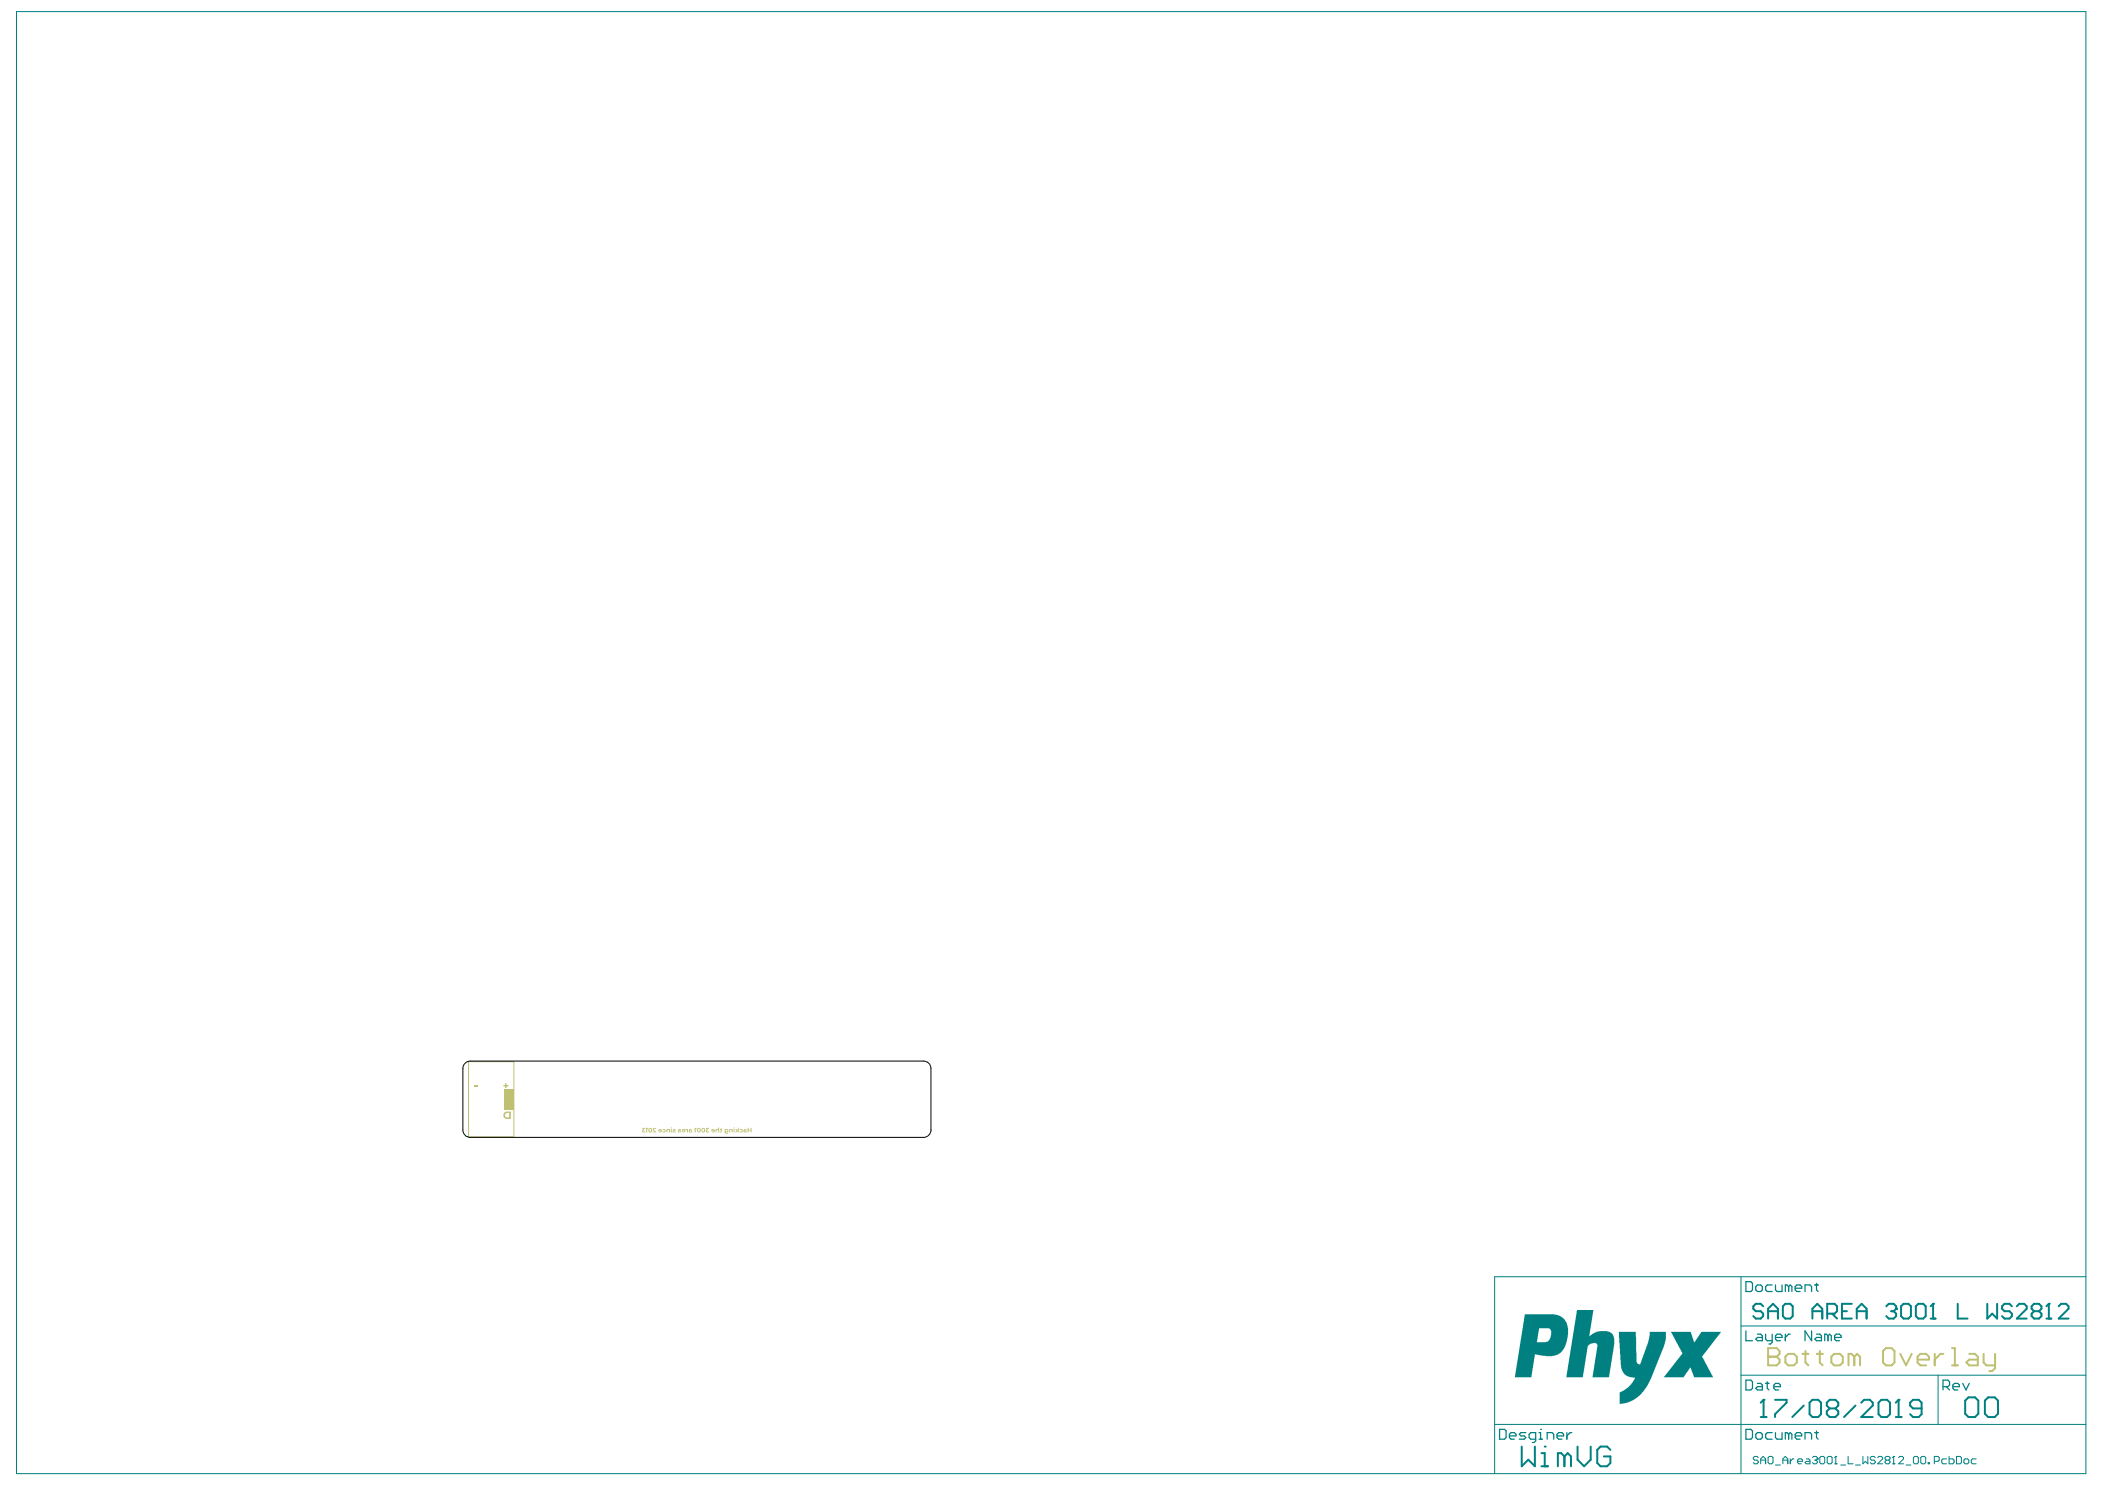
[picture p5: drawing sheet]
<svg xmlns="http://www.w3.org/2000/svg" width="297mm" height="210mm" viewBox="0 0 297 210" stroke-linecap="round" stroke-linejoin="round" font-family="sans-serif">
<g fill="#008080">
<path d="M228.4 187.9h2.4l.1 4.2 .1 .2 .3 .2 .2-.1 1.1-3.1 .2-1.4h2.3v1l-.4 1.3-1.9 4.6-.7 1.3-1.1 1.1-.9 .5-.8 .3-.7 .1v-1.2a.45 .45 0 0 1 .4-.6l.7-.5 .5-.6 .5-.9h-.6l-.6-.2-.4-.4-.2-.4-.2-.7z"/>
<path d="M235.8 187.9h2.8l.4 1.4 .2-.1 .9-1.3h2.8l-2.7 3.4 1.5 3h-2.6l-.5-1.4h-.1l-.9 1.4h-2.8l2.3-3.1a.34 .34 0 0 0 .1-.5z"/>
<path d="M222.5 184.8h2.4l-.6 3.7 .7-.5 .7-.2h1.3l.4 .2 .3 .4 .1 .4v.9l-.8 4.6h-2.3l.7-4.2a.5 .5 0 0 0-.2-.7l-.6 .1-.3 .2a.59 .59 0 0 0-.3 .6l-.7 4h-2.3z"/>
<path d="M215.2 185.4h4.1l.9 .3 .6 .5 .4 .7 .1 .4-.1 1.4-.2 .8-.3 .7-.3 .5-.5 .4-.9 .2h-.9l-1.5-.2-.5 3.2h-2.4zM217.2 187.4l-.3 1.9h1.2l.3-.1 .4-.5 .1-.7a.56 .56 0 0 0-.3-.6z"/>
</g>
<g fill="none" stroke="#008080" stroke-width=".14">
<path d="M2.3 1.6h292v206.3h-292zM245.7 180.1v27.8M245.7 194h48.6M245.7 187h48.6M273.5 194v6.9M294.3 180.1h-83.4v27.8M210.9 200.9h83.4M248.1 205.6l-.2-.2h-.3l-.2 .2v.2l.2 .2h.3l.2 .1v.2l-.2 .2h-.3l-.2-.2M248.5 206h.6M248.5 206.5v-.7l.3-.4 .3 .4v.7M249.5 205.6l.2-.2h.3l.2 .2v.7l-.2 .2h-.3l-.2-.2zM250.5 206.7h.7"/>
<path d="M251.6 206h.7M251.6 206.5v-.7l.3-.4 .4 .4v.7M252.6 205.8v.7M253.1 205.8h-.1l-.4 .3M253.7 206.1h.7v-.1l-.2-.2h-.4l-.1 .2v.3l.1 .2h.4M254.9 205.8h.3l.2 .2v.5h-.5l-.2-.2 .2-.2h.5M255.8 205.6l.1-.2h.4l.1 .2v.2M256.1 206h.2M256.3 206l.1 .1v.2l-.1 .2h-.4l-.1-.2M256.4 205.8h.1M256.4 205.8l-.1 .2M256.8 205.6l.2-.2h.3l.2 .2v.7l-.2 .2h-.3l-.2-.2z"/>
<path d="M257.8 205.6l.2-.2h.4l.1 .2v.7l-.1 .2h-.4l-.2-.2zM258.9 206.5h.3M259.1 205.4h.1M259.1 205.4v1.1M259.1 205.4l-.2 .2M259.7 206.7h.7M260.8 205.4v1.1h.7M261.8 206.7h.7M262.9 205.4v1.1l.3-.4 .4 .4v-1.1M264.6 205.6l-.2-.2h-.3l-.2 .2v.2l.2 .2h.3l.2 .1v.2l-.2 .2h-.3l-.2-.2M265 205.6l.1-.2h.4l.2 .2v.2l-.7 .7h.7M266.2 206l-.2-.2v-.2l.2-.2h.3l.2 .2v.2l-.2 .2"/>
<path d="M266.2 206h.3M266.2 206l-.2 .1v.2l.2 .2h.3l.2-.2v-.2l-.2-.1M267 206.5h.4M267.2 205.4h.1M267.2 205.4v1.1M267.2 205.4l-.2 .2M267.9 205.6l.2-.2h.3l.2 .2v.2l-.7 .7h.7M269 206.7h.7M270 205.6l.2-.2h.3l.2 .2v.7l-.2 .2h-.3l-.2-.2zM271 205.6l.2-.2h.4l.1 .2v.7l-.1 .2h-.4l-.2-.2zM272.1 206.3h.2v.2h-.2zM273 206.1h.5l.1-.1v-.4l-.1-.2h-.5v1.1"/>
<path d="M274.7 205.8h-.5l-.2 .2v.3l.2 .2h.5M275 205.4v1.1h.6l.1-.2v-.3l-.1-.2h-.6M276.1 205.4h.5l.2 .2v.7l-.2 .2h-.5zM277.1 206l.2-.2h.3l.2 .2v.3l-.2 .2h-.3l-.2-.2zM278.9 205.8h-.6l-.1 .2v.3l.1 .2h.6"/>
</g>
<g fill="none" stroke="#008080" stroke-width=".17">
<path d="M246.4 194.7h.7l.2 .2v.9l-.2 .3h-.7zM246.4 180.8h.7l.2 .2v1l-.2 .2h-.7zM246.4 187.7v1.4h.9M247.8 181.5l.2-.2h.5l.2 .2v.5l-.2 .2h-.5l-.2-.2zM248 195.1h.5l.2 .3v.7h-.7l-.2-.3 .2-.2h.7M248 188.2h.5l.2 .2v.7h-.7l-.2-.2 .2-.2h.7M249.1 195.1h.5M249.1 188.2v.7l.3 .2h.7M249.4 194.9v.9l.2 .3M250.1 181.3h-.7l-.3 .2v.5l.3 .2h.7M250.1 188.2v1.2l-.3 .2h-.2M250.3 195.6h.9v-.2l-.2-.3h-.5l-.2 .3v.4l.2 .3h.5"/>
<path d="M250.5 188.7h1v-.3l-.3-.2h-.4l-.3 .2v.5l.3 .2h.4M250.5 181.3v.7l.3 .2h.7v-.9M251.9 188.2v.9M252.4 181.5l-.2-.2h-.3v.9M252.4 181.5l.2-.2 .3 .2v.7M252.4 181.5v.7M252.6 188.2h-.2l-.5 .5M253.3 181.7h.9v-.2l-.2-.2h-.4l-.3 .2v.5l.3 .2h.4M254.7 182.2v-.9h.7l.2 .2v.7M255.6 187.7v1.4l-.9-1.4v1.4M256.1 181.3h.5M256.3 188.2h.5l.2 .2v.7h-.7l-.2-.2 .2-.2h.7"/>
<path d="M256.3 181v1l.3 .2M258 188.4l-.3-.2h-.2v.9M258 188.4v.7M258 188.4l.2-.2 .2 .2v.7M258.9 188.7h.9v-.3l-.2-.2h-.5l-.2 .2v.5l.2 .2h.5M274.2 195.6h.7l.2-.2v-.5l-.2-.2h-.7v1.4M274.6 195.6l.5 .5M275.6 195.6h.9v-.2l-.2-.3h-.5l-.2 .3v.4l.2 .3h.5M277 195.1l.4 1 .5-1M211.6 201.6h.7l.2 .3v.9l-.2 .2h-.7zM213 202.6h.9v-.3l-.2-.2h-.5l-.2 .2v.5l.2 .2h.5M215.3 202.1h-.7l-.2 .2 .2 .3h.5l.2 .2-.2 .2h-.7"/>
<path d="M216.7 203h-.7l-.2-.2v-.5l.2-.2h.7v1.1l-.2 .3h-.3M217.2 203h.4M217.2 202.1h.2v.9M217.4 201.6h.1M218.3 203v-.9h.7l.3 .2v.7M219.7 202.6h.9v-.3l-.2-.2h-.5l-.2 .2v.5l.2 .2h.5M221.1 202.1v.9M221.8 202.1h-.2l-.5 .5M246.4 201.6h.7l.2 .3v.9l-.2 .2h-.7zM247.8 202.3l.2-.2h.5l.2 .2v.5l-.2 .2h-.5l-.2-.2zM250.1 202.1h-.7l-.3 .2v.5l.3 .2h.7M250.5 202.1v.7l.3 .2h.7v-.9"/>
<path d="M252.4 202.3l-.2-.2h-.3v.9M252.4 202.3v.7M252.4 202.3l.2-.2 .3 .2v.7M253.3 202.6h.9v-.3l-.2-.2h-.4l-.3 .2v.5l.3 .2h.4M254.7 203v-.9h.7l.2 .2v.7M256.1 202.1h.5M256.3 201.9v.9l.3 .2"/>
</g>
<g fill="none" stroke="#008080" stroke-width=".28">
<path d="M248.5 199.9h.8M248.8 184.3l-.3-.4h-.7l-.4 .4v.3l.4 .4h.7l.3 .3v.4l-.3 .3h-.7l-.4-.3M248.9 197.5h.1M248.9 197.5v2.4M248.9 197.5l-.4 .4M249.5 185h1.4M249.5 186v-1.4l.7-.7 .7 .7v1.4M250.5 197.5h1.6v.4l-1.6 1.6v.4M251.6 184.3l.3-.4h.7l.4 .4v1.4l-.4 .3h-.7l-.3-.3zM254.5 198.3l-1.6 1.6M255.3 197.9l.5-.4h.8l.4 .4v1.6l-.4 .4h-.8l-.5-.4zM255.8 185h1.3"/>
<path d="M255.8 186v-1.4l.6-.7 .7 .7v1.4M257.8 185.3h1.1l.3-.3v-.7l-.3-.4h-1.1v2.1M258.2 198.7l-.4 .4v.4l.4 .4h.8l.4-.4v-.4l-.4-.4M258.2 198.7l-.4-.4v-.4l.4-.4h.8l.4 .4v.4l-.4 .4M258.2 198.7h.8M258.5 185.3l.7 .7M259.9 185h.7M261.3 183.9h-1.4v2.1h1.4M261.8 198.3l-1.6 1.6M262 185h1.4M262 186v-1.4l.7-.7 .7 .7v1.4M262.6 197.9l.5-.4h.8l.4 .4v.4l-1.7 1.6h1.7"/>
<path d="M265.1 197.9l.4-.4h.8l.4 .4v1.6l-.4 .4h-.8l-.4-.4zM266.2 184.3l.3-.4h.7l.4 .4v.3M266.9 185h.3M267.2 185l.4 .3v.4l-.4 .3h-.7l-.3-.3M267.5 199.9h.8M267.6 184.6h.1M267.6 184.6l-.4 .4M267.9 197.5h.1M267.9 197.5v2.4M267.9 197.5l-.4 .4M268.3 184.3l.3-.4h.7l.4 .4v1.4l-.4 .3h-.7l-.3-.3zM270.3 184.3l.4-.4h.7l.3 .4v1.4l-.3 .3h-.7l-.4-.3z"/>
<path d="M271.2 198.7h-1.3l-.4-.4v-.4l.4-.4h.9l.4 .4v1.6l-.4 .4h-.9l-.4-.4M272.4 186h.7M272.8 183.9h.1M272.8 183.9v2.1M272.8 183.9l-.4 .4M276.3 183.9v2.1h1.3M277.3 197.6l.5-.5h.9l.5 .5v1.8l-.5 .5h-.9l-.5-.5zM280.1 197.6l.5-.5h.9l.4 .5v1.8l-.4 .5h-.9l-.5-.5zM280.4 183.9v2.1l.7-.7 .7 .7v-2.1M283.9 184.3l-.3-.4h-.7l-.4 .4v.3l.4 .4h.7l.3 .3v.4l-.3 .3h-.7l-.4-.3M284.6 184.3l.3-.4h.7l.4 .4v.3l-1.4 1.4h1.4M287 185l-.3-.4v-.3l.3-.4h.7l.4 .4v.3l-.4 .4"/>
<path d="M287 185h.7M287 185l-.3 .3v.4l.3 .3h.7l.4-.3v-.4l-.4-.3M288.8 186h.7M289.1 183.9h.1M289.1 183.9v2.1M289.1 183.9l-.3 .4M290.5 184.3l.4-.4h.6l.4 .4v.3l-1.4 1.4h1.4M214.7 204.1v2.7l1-.9 .9 .9v-2.7M217.5 206.8h.9M217.5 205h.5v1.8M218 204.1h.1M220.8 205.4l-.5-.4h-.5v1.8"/>
<path d="M220.8 205.4v1.4M220.8 205.4l.4-.4 .5 .4v1.4M222.6 204.1v1.8l.9 .9 1-.9v-1.8M227.2 204.5l-.4-.4h-.9l-.5 .4v1.9l.5 .4h.9l.4-.4v-1h-.9"/>
</g>
<path d="M66.1 149.8h6.4v10.6h-6.4z" fill="none" stroke="#c0c073" stroke-width=".14"/>
<path d="M71.2 153.6h1.3v2.9h-1.3z" fill-rule="evenodd" fill="#c0c073"/>
<g fill="#c0c073">
<path d="M67 153.2h.4v.1h-.4z"/>
<path d="M71 153.1h.3v-.3h.2v.3h.2v.1h-.2v.3h-.2v-.3h-.3z"/>
<path d="M105.5 159.1h.1v.3h.3v-.3h.2v.6h-.2v-.2h-.3v.2h-.1z"/>
<path d="M104.4 159.3l.1-.1 .2 .1 .1 .2v.1l-.4 .1-.1-.1h.3l.1-.1z"/>
<path d="M103.7 159.3h.2l.2 .2v-.4h.1v.6h-.1v-.1l-.2 .1h-.2l.2-.2z"/>
<path d="M102.9 159.3h.5v.4h-.2v-.2l-.1-.1h-.1v.3h-.1z"/>
<path d="M101.6 159.3h.1v-.1l.2 .1-.2 .5-.2-.1 .2-.1v-.2h-.1z"/>
<path d="M101 159.3l.2-.1 .1 .1v-.2h.2v.6h-.2v-.2l-.1-.1h-.1v.3h-.1z"/>
<path d="M99.6 159.1h.4v.1h-.2l.1 .3h-.2v.1h.3l.1 .1-.4 .1-.1-.1v-.3h.1z"/>
<path d="M98 159.1h.3v.1h-.1v.5h-.2z"/>
<path d="M96.8 159.2l.3 .1v.4h-.2v-.3h-.1z"/>
<path d="M94.9 159.3h.4v.2l-.3 .1h.3v.1h-.4v-.2l.3-.1h-.2z"/>
<path d="M94.1 159.3h.4v.4h-.1v-.2l-.1-.1h-.1v.3h-.2z"/>
<path d="M93.5 159.4l.3-.1 .1 .1v.2l-.3 .1-.1-.1h.3v-.2z"/>
<path d="M92.2 159.2l.2-.1 .2 .1-.3 .1 .3 .4h-.5v-.1h.3l-.3-.2z"/>
<path d="M91.2 159.1h.2v.1h-.1v.5h-.1z"/>
<path d="M90.6 159.1h.5v.1h-.3l.1 .3-.2 .1h.3l.1 .1-.3 .1-.2-.1v-.2l.2-.1z"/>
<path d="M71.3 157.1l.5-.1v.6h-.2a.33 .33 0 0 1-.3-.1 .33 .33 0 0 1 0-.4zM71.1 157l-.1 .4 .2 .3 .3 .2h.6v-1.1h-.7z"/>
<path d="M105.1 159.5l.1 .1-.1 .1zM104.9 159.4v.3h.5l-.1-.2h-.2v-.1h.2v-.1z"/>
<path d="M103.5 159.1a.1 .1 0 0 0 .2 0 .1 .1 0 0 0-.2 0zM103.5 159.3v.4h.1v-.4z"/>
<path d="M102.4 159.5a.12 .12 0 0 1 .2 0 .12 .12 0 0 1-.2 0zM102.3 159.3v.5l.2 .1h.2v-.1h-.2l-.1-.1 .4-.1-.1-.3z"/>
<path d="M100.5 159.4h.1l.1 .1zM100.4 159.3v.2l.3 .1-.3 .1 .2 .1 .2-.1v-.4l-.2-.1z"/>
<path d="M99.1 159.3h.2v.3h-.2zM98.9 159.4a.3 .3 0 0 0 .6 0 .3 .3 0 0 0-.6 0z"/>
<path d="M98.4 159.4a.2 .2 0 0 1 .4 0 .2 .2 0 0 1-.4 0zM98.3 159.4a.3 .3 0 0 0 .6 0 .3 .3 0 0 0-.6 0z"/>
<path d="M97.3 159.5l.2 .1-.1 .1zM97.2 159.3v.4h.4v-.2l-.3-.1 .3-.1z"/>
<path d="M96.4 159.4h.1l.1 .1zM96.2 159.4v.1h.4l-.1 .1h-.2v.1h.3l.1-.1v-.2l-.1-.1-.2-.1z"/>
<path d="M95.8 159.5l.2 .1-.1 .1zM95.7 159.3v.4h.4v-.2h-.3l.1-.1h.2v-.1z"/>
<path d="M94.6 159.1a.1 .1 0 0 0 .2 0 .1 .1 0 0 0-.2 0zM94.7 159.3v.4h.1v-.4z"/>
<path d="M93 159.4h.2l.1 .1zM93 159.3l-.1 .2 .4 .1-.4 .1 .3 .1 .2-.1v-.4l-.2-.1z"/>
<path d="M91.6 159.4a.17 .17 0 0 1 .3 0 .17 .17 0 0 1-.3 0zM91.5 159.4a.3 .3 0 0 0 .6 0 .3 .3 0 0 0-.6 0z"/>
</g>
<g fill="none" stroke="#c0c073" stroke-width=".28">
<path d="M249.5 191.4h.1M249.5 190.2h1.2l.4 .4v.4l-.4 .4 .4 .4v.4l-.4 .4h-1.2zM249.5 191.4h1.2M251.9 191.4l.4-.4h.8l.5 .4v.8l-.5 .4h-.8l-.4-.4zM254.4 191h.8M254.8 190.6v1.6l.4 .4M256.4 191h.8M256.8 190.6v1.6l.4 .4M258.4 191.4l.4-.4h.8l.4 .4v.8l-.4 .4h-.8l-.4-.4zM261.7 191.4l-.4-.4h-.5v1.6M261.7 191.4v1.2M261.7 191.4l.4-.4 .4 .4v1.2"/>
<path d="M265.7 190.6l.4-.4h.8l.4 .4v1.6l-.4 .4h-.8l-.4-.4zM268.1 191l.9 1.6 .8-1.6M270.6 191.8h1.6v-.4l-.4-.4h-.8l-.4 .4v.8l.4 .4h.8M273 191v1.6M274.2 191h-.4l-.8 .8M275.4 192.6h.9M275.4 190.2h.5v2.4M277.9 191h.8l.4 .4v1.2h-1.2l-.4-.4 .4-.4h1.2M279.9 191v1.2l.4 .4h1.2M281.5 191v2l-.4 .4h-.4"/>
</g>
<path d="M65.5 150.1l.5-.4h.4h63.9a1.04 1.04 0 0 1 1.1 1v8.7a1.04 1.04 0 0 1-1.1 1h-63.9a1.04 1.04 0 0 1-1.1-1v-8.7z" fill="none" stroke="#000" stroke-width=".14"/>
</svg>
